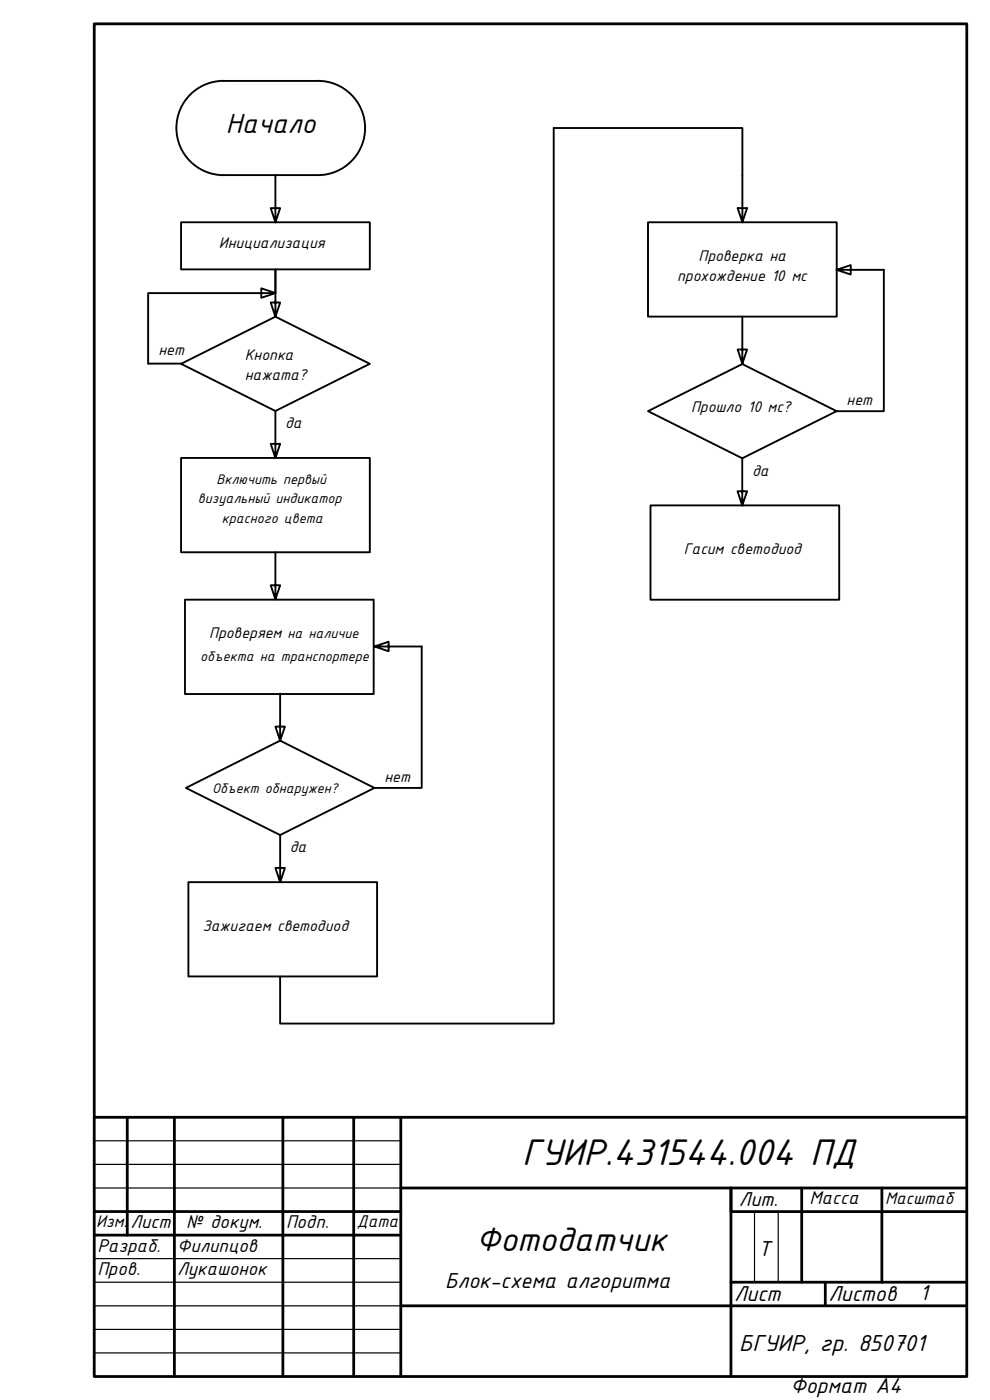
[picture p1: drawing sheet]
<svg xmlns="http://www.w3.org/2000/svg" width="210mm" height="297mm" viewBox="0 0 210 297" stroke-linecap="round" stroke-linejoin="round" font-family="sans-serif">
<defs><g id="words">
<text font-size="8.5" x="110.7" y="247.2">ГУИР.431544.004 ПД</text>
<text font-size="7.8" x="100.9" y="265.4">Фотодатчик</text>
<text font-size="6.3" x="47.9" y="28.3">Начало</text>
<text font-size="5.3" x="156.7" y="286.6">БГУИР, гр. 850701</text>
<g font-size="4.9">
<text x="160.7" y="266.4">Т</text>
<text x="94.4" y="273.3">Блок-схема алгоритма</text>
<text x="195" y="275.9">1</text>
<text x="155.7" y="276">Лист</text>
<text x="175.7" y="276">Листов</text>
<text x="167.6" y="295.5">Формат А4</text>
</g>
<text font-size="4.6" x="156.7" y="255.8">Лит.</text>
<g font-size="4.2">
<text x="171.7" y="255.6">Масса</text>
<text x="27.7" y="260.6">Лист</text>
<text x="39.5" y="260.6">№ докум.</text>
<text x="60.6" y="260.6">Подп.</text>
<text x="20.7" y="265.5">Разраб.</text>
<text x="37.5" y="265.5">Филипцов</text>
<text x="20.7" y="270.6">Пров.</text>
<text x="37.5" y="270.6">Лукашонок</text>
</g>
<g font-size="3.9">
<text x="187.6" y="255.3">Масштаб</text>
<text x="20.4" y="260.4">Изм.</text>
<text x="75.6" y="260.4">Дата</text>
</g>
<g font-size="3.5">
<text x="46.4" y="52.5">Инициализация</text>
<text x="143.5" y="59.6">прохождение 10 мс</text>
<text x="148.1" y="55.4">Проверка на</text>
<text x="33.6" y="75.4">нет</text>
<text x="51.9" y="76.5">Кнопка</text>
<text x="51.9" y="80.6">нажата?</text>
<text x="146.5" y="87.5">Прошло 10 мс?</text>
<text x="179.5" y="85.9">нет</text>
<text x="60.5" y="90.9">да</text>
<text x="159.5" y="100.9">да</text>
<text x="145" y="117.5">Гасим светодиод</text>
<text x="44.4" y="135.3">Проверяем на наличие</text>
<text x="81.5" y="165.8">нет</text>
<text x="61.5" y="180.8">да</text>
<text x="42.9" y="197.5">Зажигаем светодиод</text>
</g>
<g font-size="3.2">
<text x="41.9" y="106.8">визуальный индикатор</text>
<text x="45.9" y="102.6">Включить первый</text>
<text x="47" y="111">красного цвета</text>
<text x="42.4" y="140.2">объекта на транспортере</text>
<text x="45" y="168.2">Объект обнаружен?</text>
</g>
</g></defs>
<g fill="none" stroke="#000" stroke-width=".59">
<path d="M20 5.1h185v287h-185zM20 237.1h185M27 237.1v25M37 237.1v54.9M60 237.1v54.9M75 237.1v54.9M85 237.1v54.9M20 257.1h65M85 252.1h120M170 252.1v19.9M187 252.1v19.9M205 257.1h-50v-5v39.9"/>
<path d="M20 262.1h65M85 277.1h120M155 272h50M175 272v5.1"/>
</g>
<path d="M20 242h65M20 247h65M20 252.1h65M160 257.1v14.9M165 257.1v14.9M20 267h65M20 272h65M20 277.1h65M20 282.1h65M20 287h65" fill="none" stroke="#000" stroke-width=".25"/>
<g fill="none" stroke="#000" stroke-width=".4">
<path d="M67.4 17.2h-20a10 10 0 0 0-10 10 10 10 0 0 0 10 10h20M67.4 17.2a10 10 0 0 1 10 10 10 10 0 0 1-10 10M58.4 37.2v10l-1-3h2l-1 3M38.4 47.2h40v10h-40zM137.4 47.2h40v20h-40zM157.4 47.2l1-3h-2l1 3v-20h-40v190h-58v-10M177.4 57.3l3 .9v-2l-3 1.1h10v29.9h-10M38.4 77.2l20-10 20 10-20 10zM55.4 61.2l3 1-3 1zM58.4 67.2l1-3h-2l1 3v-10v5h-27v15h7M157.4 67.2v10l-1-3h2l-1 3M38.4 97.2h40v20h-40z"/>
<path d="M58.4 87.2v10l-1-3h2l-1 3M137.4 87.2l20-10 20 10-20 10zM157.4 97.2v10l-1-3h2l-1 3M58.4 117.2v10l-1-3h2l-1 3M137.9 107.2h40v20h-40zM39.2 127.2h40v20.1h-40zM79.4 137.2l3 1v-2l-3 1h10v30h-10M59.4 147.2v9.9l20 10.1-20 10-20-10 20-10.1-1-2.9h2l-1 2.9M59.4 177.2v10l-1-3h2l-1 3M39.9 187.2h40.1v20h-40.1z"/>
</g>
<use href="#words"/>
</svg>
